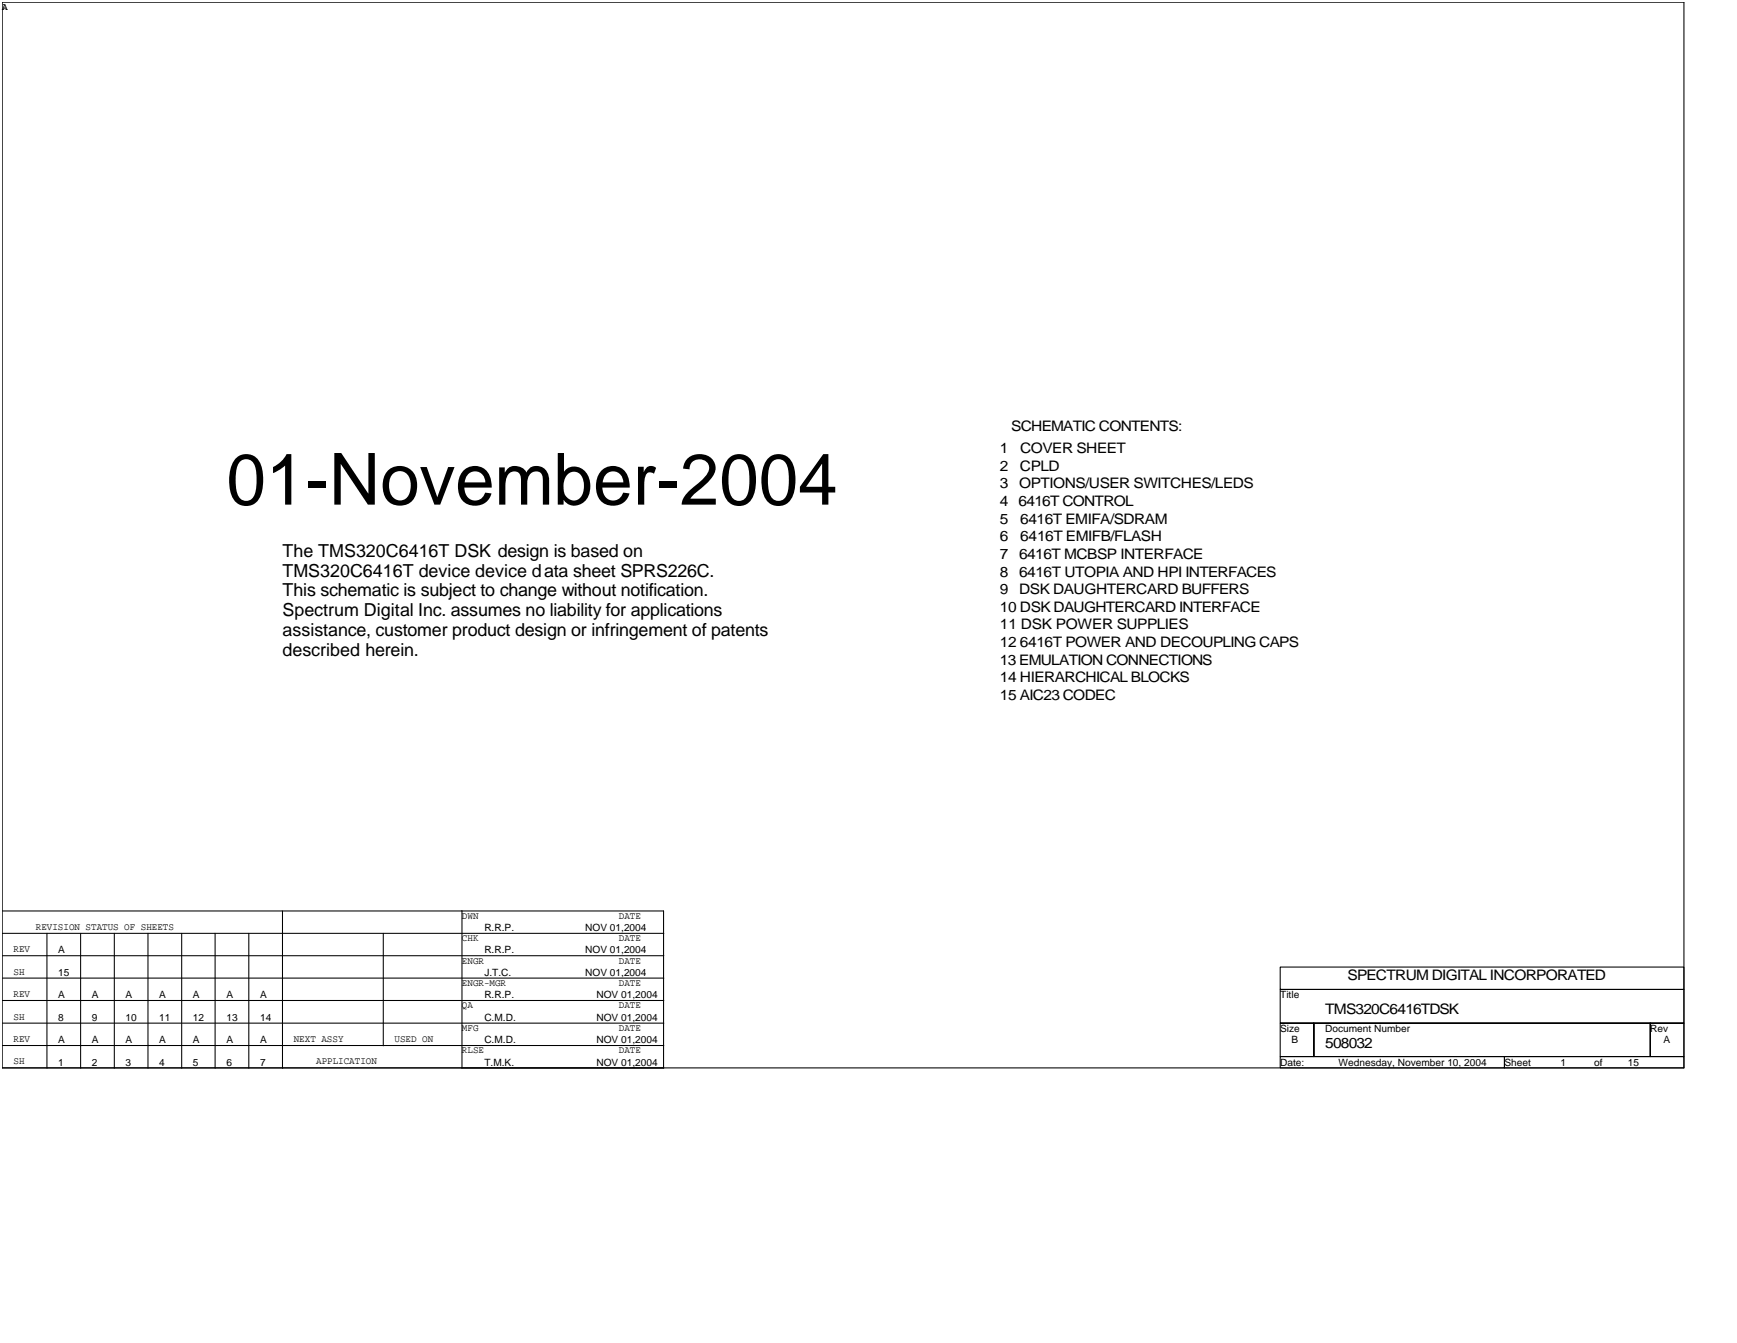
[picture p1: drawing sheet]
<svg xmlns="http://www.w3.org/2000/svg" width="279mm" height="216mm" viewBox="0 0 279 216" stroke-linecap="round" stroke-linejoin="round" font-family="sans-serif">
<defs><g id="words">
<text font-size="11.6" x="36.4" y="81.1">01-November-2004</text>
<g font-size="2.9">
<text x="45.4" y="89.5">The TMS320C6416T DSK design is based on</text>
<text x="45.4" y="92.7">TMS320C6416T device device data sheet SPRS226C.</text>
<text x="45.4" y="95.9">This schematic is subject to change without notification.</text>
<text x="45.4" y="99">Spectrum Digital Inc. assumes no liability for applications</text>
<text x="45.4" y="102.2">assistance, customer product design or infringement of patents</text>
<text x="45.4" y="105.4">described herein.</text>
</g>
<g font-size="2.3">
<text x="162.7" y="69.2">SCHEMATIC CONTENTS:</text>
<text x="160.8" y="72.8">1</text>
<text x="160.8" y="75.7">2</text>
<text x="164.1" y="75.7">CPLD</text>
<text x="164.1" y="72.8">COVER SHEET</text>
<text x="160.8" y="78.5">3</text>
<text x="160.8" y="81.3">4 6416T CONTROL</text>
<text x="163.9" y="78.5">OPTIONS/USER SWITCHES/LEDS</text>
<text x="160.8" y="84.2">5</text>
<text x="160.8" y="87">6</text>
<text x="160.8" y="89.8">7</text>
<text x="163.9" y="89.8">6416T MCBSP INTERFACE</text>
<text x="164.1" y="84.2">6416T EMIFA/SDRAM</text>
<text x="164.1" y="87">6416T EMIFB/FLASH</text>
<text x="160.8" y="92.7">8</text>
<text x="160.8" y="95.5">9</text>
<text x="163.9" y="92.7">6416T UTOPIA AND HPI INTERFACES</text>
<text x="163.9" y="95.5">DSK DAUGHTERCARD BUFFERS</text>
<text x="160.8" y="98.4">10 DSK DAUGHTERCARD INTERFACE</text>
<text x="160.8" y="101.2">11 DSK POWER SUPPLIES</text>
<text x="160.8" y="104">12 6416T POWER AND DECOUPLING CAPS</text>
<text x="160.8" y="106.9">13 EMULATION CONNECTIONS</text>
<text x="160.8" y="109.7">14 HIERARCHICAL BLOCKS</text>
<text x="160.8" y="112.5">15 AIC23 CODEC</text>
<text x="216.8" y="157.6">SPECTRUM DIGITAL INCORPORATED</text>
<text x="213.2" y="163">TMS320C6416TDSK</text>
<text x="213.2" y="168.4">508032</text>
</g>
<g font-size="1.6">
<text x=".4" y="1.6">A</text>
<text x="5.8" y="149.5">REVISION STATUS OF SHEETS</text>
<text x="74.3" y="147.7">DWN</text>
<text x="77.9" y="149.7">R.R.P.</text>
<text x="94.1" y="149.7">NOV 01,2004</text>
<text x="99.5" y="147.7">DATE</text>
<text x="2.2" y="153.1">REV</text>
<text x="9.4" y="153.3">A</text>
<text x="74.3" y="154.9">ENGR</text>
<text x="74.3" y="151.3">CHK</text>
<text x="77.9" y="153.3">R.R.P.</text>
<text x="94.1" y="153.3">NOV 01,2004</text>
<text x="99.5" y="154.9">DATE</text>
<text x="99.5" y="151.3">DATE</text>
<text x="2.2" y="160.3">REV</text>
<text x="2.2" y="156.7">SH</text>
<text x="9.4" y="160.5">A</text>
<text x="9.4" y="156.9">15</text>
<text x="14.8" y="160.5">A</text>
<text x="20.2" y="160.5">A</text>
<text x="25.6" y="160.5">A</text>
<text x="31" y="160.5">A</text>
<text x="36.4" y="160.5">A</text>
<text x="41.8" y="160.5">A</text>
<text x="74.3" y="158.5">ENGR-MGR</text>
<text x="77.9" y="160.5">R.R.P.</text>
<text x="77.9" y="156.9">J.T.C.</text>
<text x="94.1" y="156.9">NOV 01,2004</text>
<text x="95.9" y="160.5">NOV 01,2004</text>
<text x="99.5" y="158.5">DATE</text>
<text x="205.9" y="160.5">Title</text>
<text x="2.2" y="167.5">REV</text>
<text x="2.2" y="163.9">SH</text>
<text x="9.4" y="164.1">8</text>
<text x="9.4" y="167.7">A</text>
<text x="14.8" y="167.7">A</text>
<text x="14.8" y="164.1">9</text>
<text x="20.2" y="164.1">10</text>
<text x="20.2" y="167.7">A</text>
<text x="25.6" y="164.1">11</text>
<text x="25.6" y="167.7">A</text>
<text x="31" y="164.1">12</text>
<text x="31" y="167.7">A</text>
<text x="36.4" y="164.1">13</text>
<text x="36.4" y="167.7">A</text>
<text x="41.8" y="164.1">14</text>
<text x="41.8" y="167.7">A</text>
<text x="47.3" y="167.5">NEXT ASSY</text>
<text x="63.5" y="167.5">USED ON</text>
<text x="74.3" y="162.1">QA</text>
<text x="74.3" y="165.7">MFG</text>
<text x="77.9" y="167.7">C.M.D.</text>
<text x="77.9" y="164.1">C.M.D.</text>
<text x="95.9" y="164.1">NOV 01,2004</text>
<text x="95.9" y="167.7">NOV 01,2004</text>
<text x="99.5" y="162.1">DATE</text>
<text x="99.5" y="165.7">DATE</text>
<text x="205.9" y="165.9">Size</text>
<text x="207.7" y="167.7">B</text>
<text x="213.2" y="165.9">Document Number</text>
<text x="265.4" y="165.9">Rev</text>
<text x="267.6" y="167.7">A</text>
<text x="2.2" y="171.1">SH</text>
<text x="9.4" y="171.3">1</text>
<text x="14.8" y="171.3">2</text>
<text x="20.2" y="171.3">3</text>
<text x="25.6" y="171.3">4</text>
<text x="31" y="171.3">5</text>
<text x="36.4" y="171.3">6</text>
<text x="41.8" y="171.3">7</text>
<text x="50.9" y="171.1">APPLICATION</text>
<text x="74.3" y="169.3">RLSE</text>
<text x="77.9" y="171.3">T.M.K.</text>
<text x="95.9" y="171.3">NOV 01,2004</text>
<text x="99.5" y="169.3">DATE</text>
<text x="205.9" y="171.3">Date:</text>
<text x="215.3" y="171.3">Wednesday, November 10, 2004</text>
<text x="242" y="171.3">Sheet</text>
<text x="251" y="171.3">1</text>
<text x="256.4" y="171.3">of</text>
<text x="261.8" y="171.3">15</text>
</g>
</g></defs>
<g fill="none" stroke="#000" stroke-width=".17">
<path d="M.4 .4h270.5v171.3h-270.5zM.3 146.4h106.4v25.3M.4 153.6h106.4M.4 150h106.4M.4 157.2h106.4M7.5 150v21.7M13 150v21.7M18.4 150v21.7M23.8 150v21.7M29.2 150v21.7M34.6 150v21.7M40 150v21.7"/>
<path d="M45.4 146.4v25.3M61.7 150v18.1M74.3 146.4v25.3M205.9 155.5h65v3.6h-65zM205.9 159.1h65v5.4h-65zM.4 164.5h106.4M.4 160.8h106.4M.4 168.1h106.4M205.9 164.5h5.4v5.4h-5.4zM205.9 169.9h36.1v1.8h-36.1zM211.3 164.5h54.1v5.4h-54.1zM242 169.9h28.9v1.8h-28.9z"/>
<path d="M265.4 164.5h5.5v5.4h-5.5z"/>
</g>
<use href="#words"/>
</svg>
